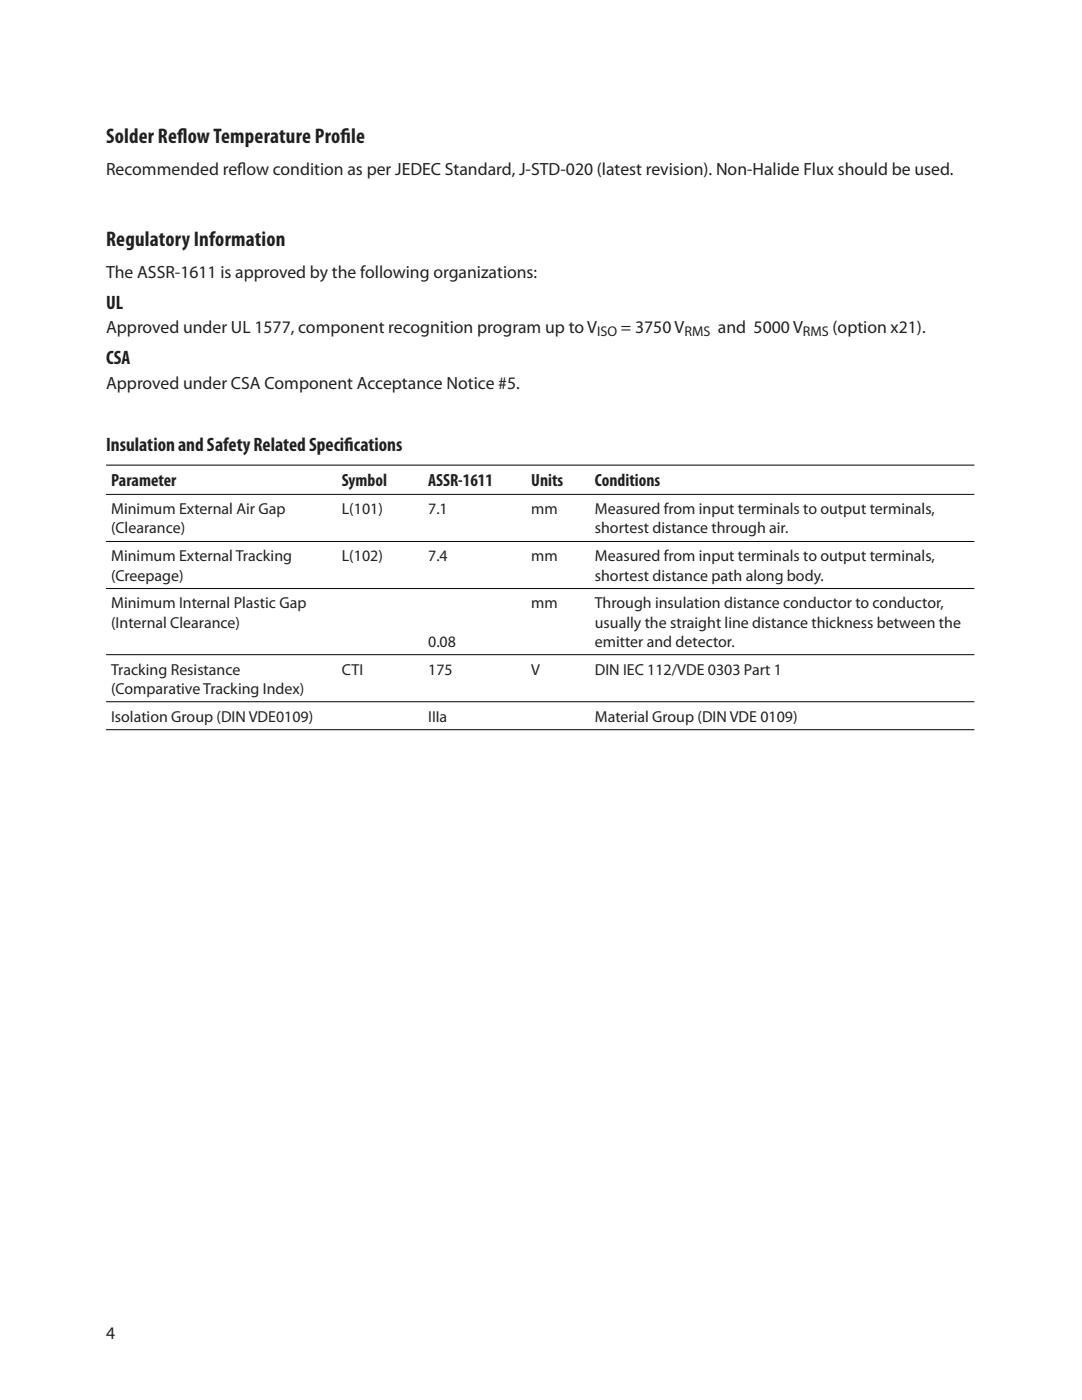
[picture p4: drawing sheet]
<svg xmlns="http://www.w3.org/2000/svg" width="216mm" height="279mm" viewBox="0 0 216 279" stroke-linecap="round" stroke-linejoin="round" font-family="sans-serif">
<defs><g id="words">
<g font-size="4.2" fill="#231f20">
<text x="21.2" y="28.6">Solder Ref</text>
<text x="35.4" y="28.6">l ow Temperature Prof</text>
<text x="67.9" y="28.6">i le</text>
<text x="21.2" y="49.2">Regulatory Information</text>
</g>
<g font-size="3.9" fill="#231f20">
<text x="21.2" y="61.6">UL</text>
<text x="21.2" y="72.6">CSA</text>
<text x="21.2" y="90">Insulation and Safety Related Specif</text>
<text x="68.7" y="90">i cations</text>
</g>
<g font-size="3.5" fill="#231f20">
<text x="21.2" y="34.9">Recommended refow condition as per JEDEC Standard, J-STD-020 (latest revision). Non-Halide Flux should be used.</text>
<text x="47.3" y="34.9">l</text>
<text x="21.2" y="55.5">The ASSR-1611 is approved by the following organizations:</text>
<text x="21.2" y="66.5">Approved under UL 1577, component recognition program up to V</text>
<text x="123.9" y="66.5">= 3750 V</text>
<text x="143.2" y="66.5">and 5000 V</text>
<text x="166.1" y="66.5">(option x21).</text>
<text x="21.2" y="77.5">Approved under CSA Component Acceptance Notice #5.</text>
<text x="22.2" y="97.1">Parameter</text>
<text x="68.2" y="97.1">Symbol</text>
<text x="85.4" y="97.1">ASSR-1611</text>
<text x="106" y="97.1">Units</text>
<text x="118.7" y="97.1">Conditions</text>
<text x="21.2" y="267.2">4</text>
</g>
<g font-size="3.2" fill="#231f20">
<text x="22.2" y="102.7">Minimum External Air Gap</text>
<text x="22.2" y="106.5">(Clearance)</text>
<text x="68.2" y="102.7">L(101)</text>
<text x="85.4" y="102.7">7.1</text>
<text x="106" y="102.7">mm</text>
<text x="118.7" y="106.5">shortest distance through air.</text>
<text x="118.7" y="102.7">Measured from input terminals to output terminals,</text>
<text x="22.2" y="112">Minimum External Tracking</text>
<text x="68.2" y="112">L(102)</text>
<text x="85.4" y="112">7.4</text>
<text x="106" y="112">mm</text>
<text x="118.7" y="112">Measured from input terminals to output terminals,</text>
<text x="22.2" y="115.9">(Creepage)</text>
<text x="118.7" y="115.9">shortest distance path along body.</text>
<text x="22.2" y="121.4">Minimum Internal Plastic Gap</text>
<text x="22.2" y="125.2">(Internal Clearance)</text>
<text x="106" y="121.4">mm</text>
<text x="118.7" y="121.4">Through insulation distance conductor to conductor,</text>
<text x="118.7" y="125.2">usually the straight line distance thickness between the</text>
<text x="85.4" y="129.1">0.08</text>
<text x="118.7" y="129.1">emitter and detector.</text>
<text x="22.2" y="134.6">Tracking Resistance</text>
<text x="68.2" y="134.6">CTI</text>
<text x="85.4" y="134.6">175</text>
<text x="106" y="134.6">V</text>
<text x="118.7" y="134.6">DIN IEC 112/VDE 0303 Part 1</text>
<text x="22.2" y="138.4">(Comparative Tracking Index)</text>
<text x="22.2" y="144">Isolation Group (DIN VDE0109)</text>
<text x="85.5" y="144">IIIa</text>
<text x="118.7" y="144">Material Group (DIN VDE 0109)</text>
</g>
<g font-size="2.8" fill="#231f20">
<text x="119.1" y="67.1">ISO</text>
<text x="136.6" y="67.1">RMS</text>
<text x="160.2" y="67.1">RMS</text>
</g>
</g></defs>
<path d="M21.2 92.8h173.2M21.2 98.7h173.2M21.2 108.1h173.2M21.2 117.5h173.2M21.2 130.7h173.2M21.2 145.6h173.2M21.2 140h173.2" fill="none" stroke="#010202" stroke-width=".2"/>
<use href="#words"/>
</svg>
